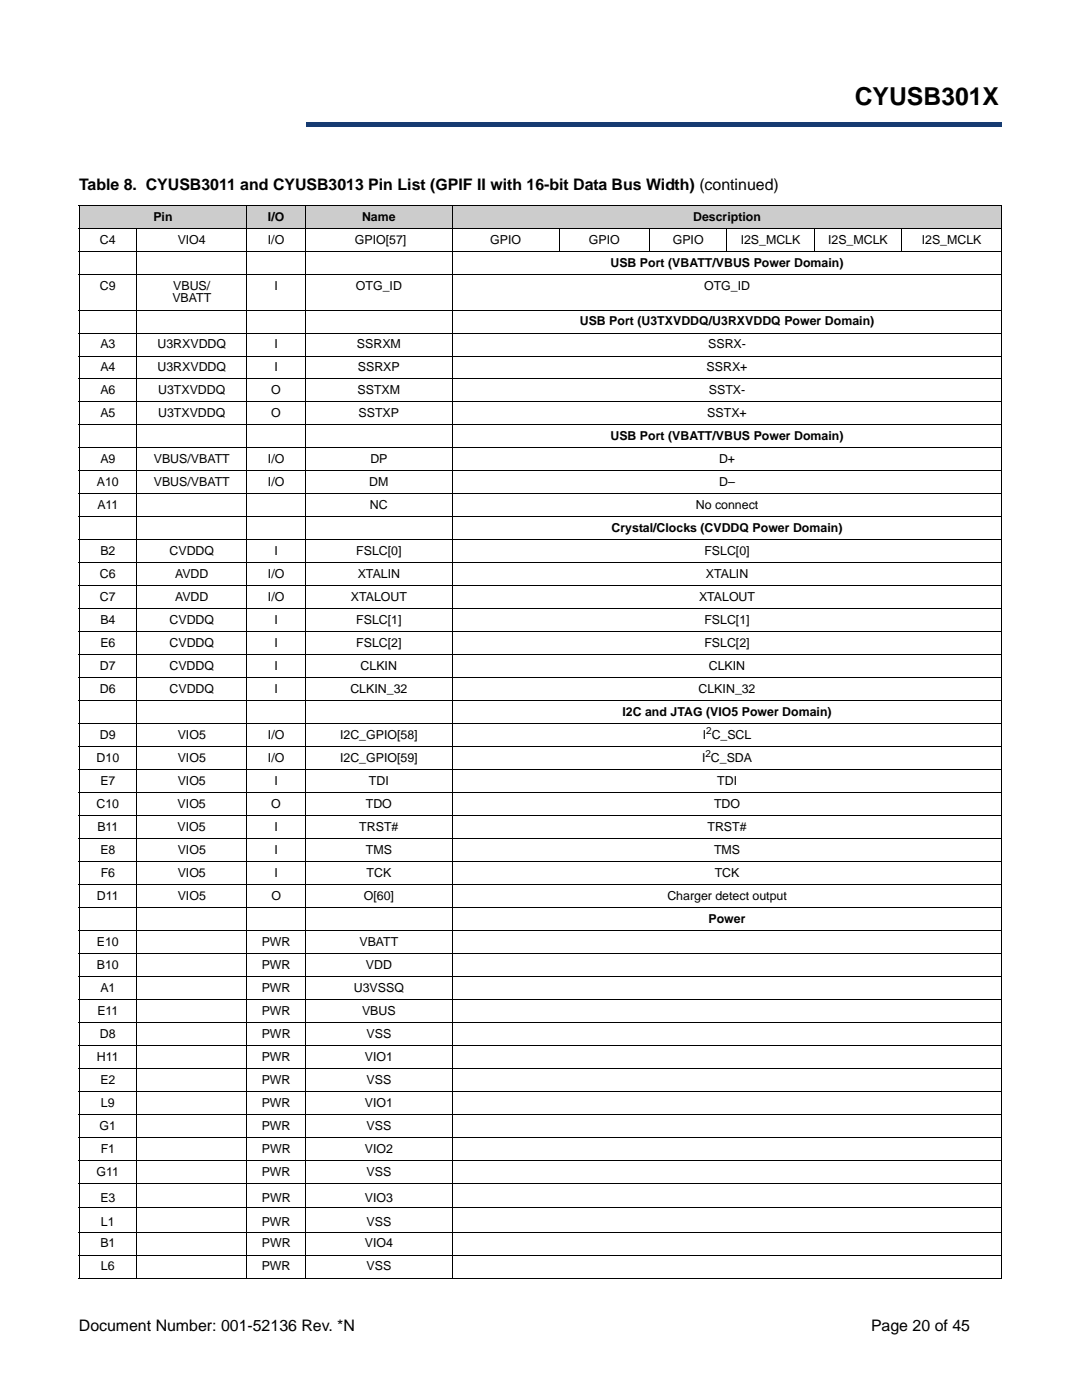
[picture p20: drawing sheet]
<svg xmlns="http://www.w3.org/2000/svg" width="216mm" height="279mm" viewBox="0 0 216 279" stroke-linecap="round" stroke-linejoin="round" font-family="sans-serif">
<defs><g id="words">
<text font-size="4.9" x="170.6" y="20.9">CYUSB301X</text>
<g font-size="3.2">
<text x="15.8" y="37.9">Table 8. CYUSB3011 and CYUSB3013 Pin List (GPIF II with 16-bit Data Bus Width) (continued)</text>
<text x="15.7" y="265.6">Document Number: 001-52136 Rev. *N</text>
<text x="173.8" y="265.6">Page 20 of 45</text>
</g>
<g font-size="2.5">
<text x="30.6" y="44.1">Pin</text>
<text x="53.5" y="44.1">I/O</text>
<text x="72.2" y="44.1">Name</text>
<text x="138.3" y="44.1">Description</text>
<text x="19.9" y="48.7">C4</text>
<text x="35.5" y="48.7">VIO4</text>
<text x="53.5" y="48.7">I/O</text>
<text x="70.8" y="48.7">GPIO[57]</text>
<text x="97.8" y="48.7">GPIO</text>
<text x="117.5" y="48.7">GPIO</text>
<text x="121.8" y="53.3">USB Port (VBATT/VBUS Power Domain)</text>
<text x="134.2" y="48.7">GPIO</text>
<text x="147.8" y="48.7">I2S_MCLK</text>
<text x="165.3" y="48.7">I2S_MCLK</text>
<text x="183.9" y="48.7">I2S_MCLK</text>
<text x="19.9" y="57.9">C9</text>
<text x="34.6" y="57.9">VBUS/</text>
<text x="54.8" y="57.9">I</text>
<text x="71" y="57.9">OTG_ID</text>
<text x="140.5" y="57.9">OTG_ID</text>
<text x="34.4" y="60.3">VBATT</text>
<text x="115.7" y="64.9">USB Port (U3TXVDDQ/U3RXVDDQ Power Domain)</text>
<text x="20" y="69.5">A3</text>
<text x="31.4" y="69.5">U3RXVDDQ</text>
<text x="54.8" y="69.5">I</text>
<text x="71.2" y="69.5">SSRXM</text>
<text x="141.3" y="69.5">SSRX-</text>
<text x="20" y="74.1">A4</text>
<text x="31.4" y="74.1">U3RXVDDQ</text>
<text x="54.8" y="74.1">I</text>
<text x="71.4" y="74.1">SSRXP</text>
<text x="141" y="74.1">SSRX+</text>
<text x="20" y="78.7">A6</text>
<text x="20" y="83.3">A5</text>
<text x="31.6" y="78.7">U3TXVDDQ</text>
<text x="31.6" y="83.3">U3TXVDDQ</text>
<text x="54.1" y="78.7">O</text>
<text x="54.1" y="83.3">O</text>
<text x="71.3" y="78.7">SSTXM</text>
<text x="71.6" y="83.3">SSTXP</text>
<text x="141.1" y="83.3">SSTX+</text>
<text x="141.5" y="78.7">SSTX-</text>
<text x="121.8" y="87.9">USB Port (VBATT/VBUS Power Domain)</text>
<text x="20" y="92.5">A9</text>
<text x="30.7" y="92.5">VBUS/VBATT</text>
<text x="53.5" y="92.5">I/O</text>
<text x="73.9" y="92.5">DP</text>
<text x="143.5" y="92.5">D+</text>
<text x="19.3" y="97">A10</text>
<text x="19.4" y="101.6">A11</text>
<text x="30.7" y="97">VBUS/VBATT</text>
<text x="53.5" y="97">I/O</text>
<text x="73.7" y="97">DM</text>
<text x="73.8" y="101.6">NC</text>
<text x="138.8" y="101.6">No connect</text>
<text x="143.5" y="97">D–</text>
<text x="122" y="106.2">Crystal/Clocks (CVDDQ Power Domain)</text>
<text x="20" y="110.8">B2</text>
<text x="33.8" y="110.8">CVDDQ</text>
<text x="54.8" y="110.8">I</text>
<text x="71.1" y="110.8">FSLC[0]</text>
<text x="140.6" y="110.8">FSLC[0]</text>
<text x="19.9" y="115.4">C6</text>
<text x="19.9" y="120">C7</text>
<text x="34.9" y="115.4">AVDD</text>
<text x="34.9" y="120">AVDD</text>
<text x="53.5" y="115.4">I/O</text>
<text x="53.5" y="120">I/O</text>
<text x="70" y="120">XTALOUT</text>
<text x="71.4" y="115.4">XTALIN</text>
<text x="139.5" y="120">XTALOUT</text>
<text x="140.9" y="115.4">XTALIN</text>
<text x="20" y="124.5">B4</text>
<text x="33.8" y="124.5">CVDDQ</text>
<text x="54.8" y="124.5">I</text>
<text x="71.1" y="124.5">FSLC[1]</text>
<text x="140.6" y="124.5">FSLC[1]</text>
<text x="20" y="129.1">E6</text>
<text x="33.8" y="129.1">CVDDQ</text>
<text x="54.8" y="129.1">I</text>
<text x="71.1" y="129.1">FSLC[2]</text>
<text x="140.6" y="129.1">FSLC[2]</text>
<text x="19.9" y="133.7">D7</text>
<text x="33.8" y="133.7">CVDDQ</text>
<text x="54.8" y="133.7">I</text>
<text x="72" y="133.7">CLKIN</text>
<text x="141.4" y="133.7">CLKIN</text>
<text x="19.9" y="138.3">D6</text>
<text x="33.8" y="138.3">CVDDQ</text>
<text x="54.8" y="138.3">I</text>
<text x="69.9" y="138.3">CLKIN_32</text>
<text x="124.2" y="142.9">I2C and JTAG (VIO5 Power Domain)</text>
<text x="139.4" y="138.3">CLKIN_32</text>
<text x="19.9" y="147.5">D9</text>
<text x="35.5" y="147.5">VIO5</text>
<text x="53.5" y="147.5">I/O</text>
<text x="67.9" y="147.5">I2C_GPIO[58]</text>
<text x="140.2" y="147.5">I C_SCL</text>
<text x="19.3" y="152.1">D10</text>
<text x="35.5" y="152.1">VIO5</text>
<text x="53.5" y="152.1">I/O</text>
<text x="67.9" y="152.1">I2C_GPIO[59]</text>
<text x="140.1" y="152.1">I C_SDA</text>
<text x="19.3" y="161.2">C10</text>
<text x="20" y="156.7">E7</text>
<text x="35.4" y="161.2">VIO5</text>
<text x="35.5" y="156.7">VIO5</text>
<text x="54.1" y="161.2">O</text>
<text x="54.8" y="156.7">I</text>
<text x="73" y="161.2">TDO</text>
<text x="73.6" y="156.7">TDI</text>
<text x="142.5" y="161.2">TDO</text>
<text x="143.1" y="156.7">TDI</text>
<text x="19.4" y="165.8">B11</text>
<text x="35.4" y="165.8">VIO5</text>
<text x="54.8" y="165.8">I</text>
<text x="71.7" y="165.8">TRST#</text>
<text x="141.2" y="165.8">TRST#</text>
<text x="20" y="170.4">E8</text>
<text x="35.5" y="170.4">VIO5</text>
<text x="54.8" y="170.4">I</text>
<text x="73" y="170.4">TMS</text>
<text x="142.5" y="170.4">TMS</text>
<text x="19.3" y="179.6">D11</text>
<text x="20.1" y="175">F6</text>
<text x="35.5" y="175">VIO5</text>
<text x="35.5" y="179.6">VIO5</text>
<text x="54.2" y="179.6">O</text>
<text x="54.8" y="175">I</text>
<text x="72.6" y="179.6">O[60]</text>
<text x="73.1" y="175">TCK</text>
<text x="133.2" y="179.6">Charger detect output</text>
<text x="142.6" y="175">TCK</text>
<text x="141.4" y="184.2">Power</text>
<text x="19.3" y="188.8">E10</text>
<text x="52.2" y="188.8">PWR</text>
<text x="71.7" y="188.8">VBATT</text>
<text x="19.3" y="193.4">B10</text>
<text x="20" y="197.9">A1</text>
<text x="52.2" y="193.4">PWR</text>
<text x="52.2" y="197.9">PWR</text>
<text x="70.6" y="197.9">U3VSSQ</text>
<text x="73" y="193.4">VDD</text>
<text x="19.4" y="202.5">E11</text>
<text x="52.2" y="202.5">PWR</text>
<text x="72.2" y="202.5">VBUS</text>
<text x="19.9" y="207.1">D8</text>
<text x="52.2" y="207.1">PWR</text>
<text x="73.1" y="207.1">VSS</text>
<text x="19.3" y="211.7">H11</text>
<text x="52.2" y="211.7">PWR</text>
<text x="72.8" y="211.7">VIO1</text>
<text x="20" y="216.3">E2</text>
<text x="20.2" y="220.9">L9</text>
<text x="52.2" y="220.9">PWR</text>
<text x="52.2" y="216.3">PWR</text>
<text x="72.8" y="220.9">VIO1</text>
<text x="73.1" y="216.3">VSS</text>
<text x="19.9" y="225.4">G1</text>
<text x="52.2" y="225.4">PWR</text>
<text x="73.1" y="225.4">VSS</text>
<text x="20.1" y="230">F1</text>
<text x="52.2" y="230">PWR</text>
<text x="72.8" y="230">VIO2</text>
<text x="19.3" y="234.6">G11</text>
<text x="20" y="239.8">E3</text>
<text x="52.2" y="234.6">PWR</text>
<text x="52.2" y="239.8">PWR</text>
<text x="72.8" y="239.8">VIO3</text>
<text x="73.1" y="234.6">VSS</text>
<text x="20.2" y="244.7">L1</text>
<text x="52.2" y="244.7">PWR</text>
<text x="73.1" y="244.7">VSS</text>
<text x="20" y="249">B1</text>
<text x="52.2" y="249">PWR</text>
<text x="72.8" y="249">VIO4</text>
<text x="20.2" y="253.5">L6</text>
<text x="52.2" y="253.5">PWR</text>
<text x="73.1" y="253.5">VSS</text>
</g>
<g font-size="2">
<text x="140.9" y="146.5">2</text>
<text x="140.8" y="151.1">2</text>
</g>
</g></defs>
<path d="M61 24.4h138.8v.9h-138.8z" fill="#163b71"/>
<path d="M61 24.4h138.9" fill="none" stroke="#163b71" stroke-width=".2"/>
<path d="M199.7 24.4h.2v1h-.2z" fill="#163b71"/>
<path d="M61 25.3h138.8" fill="none" stroke="#163b71" stroke-width=".2"/>
<path d="M61 24.3h.1v1h-.1z" fill="#163b71"/>
<g fill="#fff">
<path d="M15.8 8.6h45.2v18h-45.2z"/>
<path d="M15.7 262.8h55.1v3.5h-55.1z"/>
</g>
<g fill="#ccc">
<path d="M15.8 41.1h33.5v4.5h-33.5z"/>
<path d="M49.3 41.1h11.6v4.5h-11.6z"/>
<path d="M60.9 41.1h29.4v4.5h-29.4z"/>
<path d="M90.3 41.1h109.6v4.5h-109.6z"/>
</g>
<g fill="none" stroke="#000" stroke-width=".2">
<path d="M15.7 41.1h184.3M15.7 45.6h184.3M15.7 50.2h184.3M15.7 54.8h184.3M15.8 41.1v213.9M27.3 45.6v209.6M49.3 41v214.2M60.9 41v214.2M90.3 41v214.2M111.5 45.6v4.7M129.6 45.6v4.7M145 45.6v4.7"/>
<path d="M162.5 45.6v4.7M179.9 45.6v4.7M199.9 41.1v213.9M15.7 61.9h184.3M15.7 66.5h184.3M15.7 71.1h184.3M15.7 75.6h184.3M15.7 80.2h184.3M15.7 84.8h184.3M15.7 89.4h184.3M15.7 94h184.3M15.7 98.6h184.3"/>
<path d="M15.7 103.1h184.3M15.7 107.7h184.3M15.7 112.3h184.3M15.7 116.9h184.3M15.7 121.5h184.3M15.7 126.1h184.3M15.7 130.7h184.3M15.7 135.3h184.3M15.7 139.8h184.3M15.7 144.4h184.3M15.7 149h184.3M15.7 153.6h184.3"/>
<path d="M15.7 158.2h184.3M15.7 162.8h184.3M15.7 167.4h184.3M15.7 171.9h184.3M15.7 176.5h184.3M15.7 181.1h184.3M15.7 185.7h184.3M15.7 190.3h184.3M15.7 194.9h184.3M15.7 199.5h184.3M15.7 204h184.3M15.7 208.6h184.3"/>
<path d="M15.7 213.2h184.3M15.7 217.8h184.3M15.7 222.4h184.3M15.7 227h184.3M15.7 231.6h184.3M15.7 236.2h184.3M15.7 241h184.3M15.7 245.9h184.3M15.7 250.5h184.3M15.7 255.1h184.3"/>
</g>
<use href="#words"/>
</svg>
